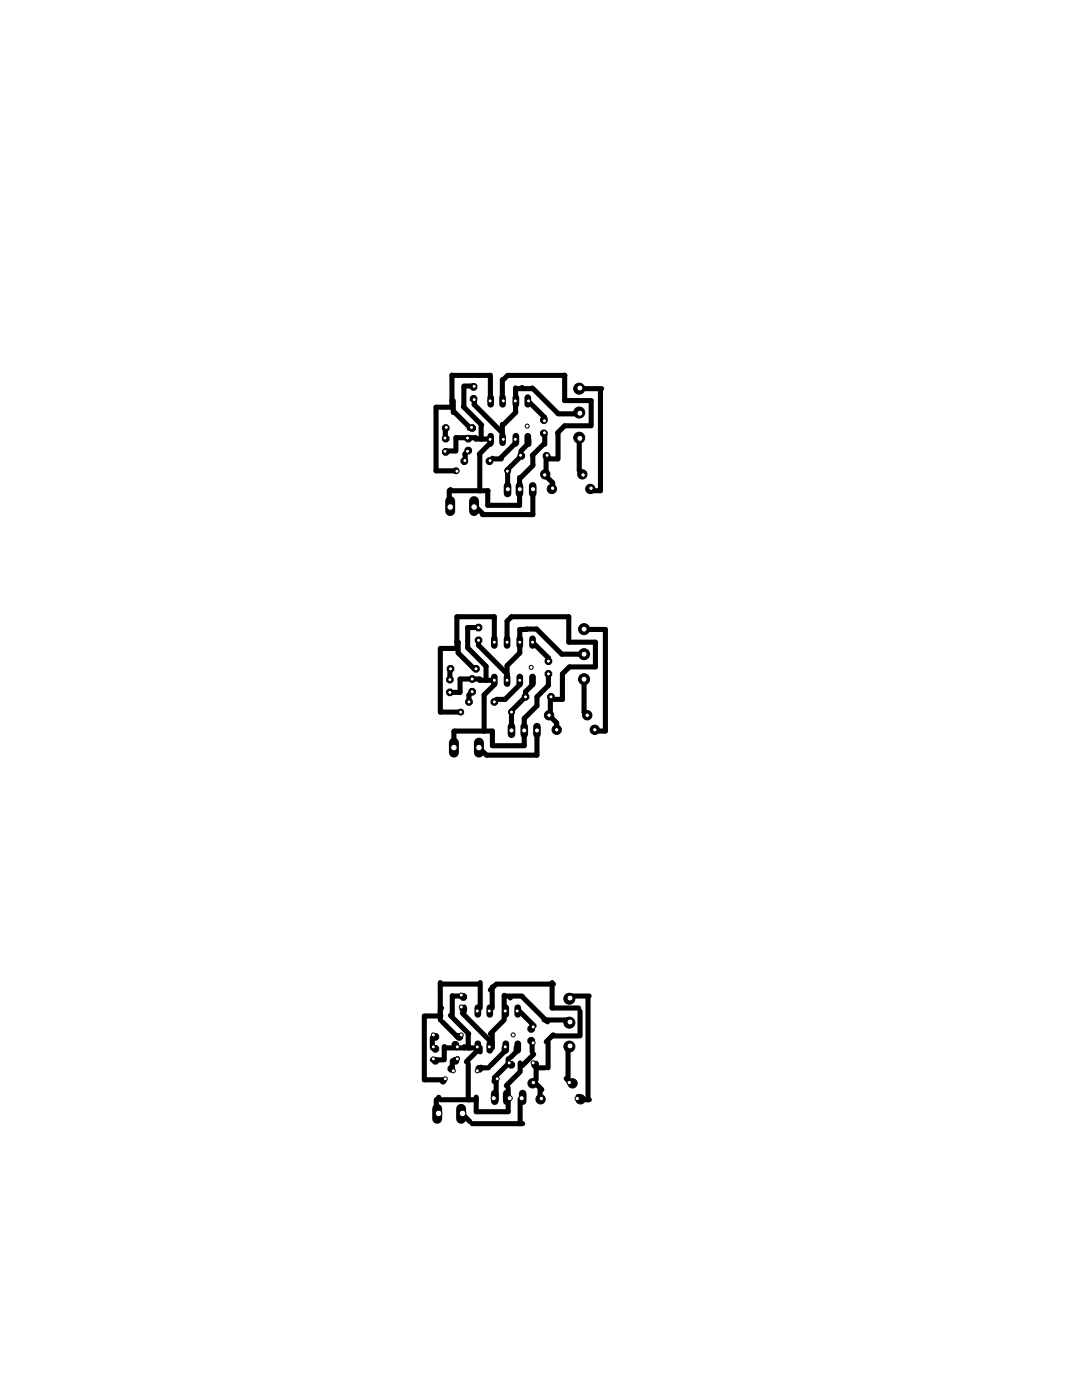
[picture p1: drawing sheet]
<svg xmlns="http://www.w3.org/2000/svg" width="216mm" height="279mm" viewBox="0 0 216 279" stroke-linecap="round" stroke-linejoin="round" font-family="sans-serif">
<g fill="none" stroke="#000" stroke-width="1">
<path d="M89.8 138.2h2v-2.7h3.9v.3h2.9v.9l-2 2v7.2M89.9 133.5l-.1 .1v2M91.2 128.2h.2v2.1l3.2 3.2h.4M94.2 138l-.6 .7v1.4M95.5 125.2h-2.2v4.1l3.7 3.7v2.8M95.5 127.8v1l5.7 5.7M98.6 128.2v-5.1h-7.4v6.3h-3.3v12.7h4M101.2 128.2v-4.2l.9-.9h11.4v5.1h5.3v4.9h-5.2l-1.4 1.4v5.1h-1.8l-.5-.5-.1 .1v3.3l-.2 .2 1.5 1.6v1.3M103.7 135.8v.9l-2.9 2.9h-1.7l-.5 .5M106.3 135.8v.9l-1.4 1.3v1.1l-2.8 2.8v3.9M106.3 128.2l3.1 3.1v.7M109.4 134.5v2.3l-2.3 2.3v1.7l-2.5 2.6v5.4h-6.3v-2.9h-7.6l-.1 3.3"/>
<path d="M116.5 125.6h4.3v20.3h-1.9l-.2-.3M116.5 130.6h-4.4l-5-5.1-3.4 .1v4.7l-2.5 2.5v3M116.5 135.6v6.5l.7 .6M107.1 145.8v4.9h-10l-1.5-1.5"/>
</g>
<circle cx="95.5" cy="127.8" r=".71" fill="#000" stroke="#000" stroke-width=".2"/>
<circle cx="95.5" cy="127.8" r=".4" fill="#fff" stroke="#000" stroke-width=".2"/>
<circle cx="95.5" cy="125.2" r=".71" fill="#000" stroke="#000" stroke-width=".2"/>
<circle cx="95.5" cy="125.2" r=".4" fill="#fff" stroke="#000" stroke-width=".2"/>
<circle cx="109.4" cy="132" r=".71" fill="#000" stroke="#000" stroke-width=".2"/>
<circle cx="109.4" cy="132" r=".4" fill="#fff" stroke="#000" stroke-width=".2"/>
<circle cx="109.4" cy="134.5" r=".71" fill="#000" stroke="#000" stroke-width=".2"/>
<circle cx="109.4" cy="134.5" r=".4" fill="#fff" stroke="#000" stroke-width=".2"/>
<circle cx="117.2" cy="142.7" r=".93" fill="#000" stroke="#000" stroke-width=".2"/>
<circle cx="117.2" cy="142.7" r=".44" fill="#fff" stroke="#000" stroke-width=".2"/>
<circle cx="109.6" cy="142.7" r=".93" fill="#000" stroke="#000" stroke-width=".2"/>
<circle cx="109.6" cy="142.7" r=".44" fill="#fff" stroke="#000" stroke-width=".2"/>
<circle cx="111.1" cy="145.6" r=".93" fill="#000" stroke="#000" stroke-width=".2"/>
<circle cx="111.1" cy="145.6" r=".44" fill="#fff" stroke="#000" stroke-width=".2"/>
<circle cx="118.7" cy="145.6" r=".93" fill="#000" stroke="#000" stroke-width=".2"/>
<circle cx="118.7" cy="145.6" r=".44" fill="#fff" stroke="#000" stroke-width=".2"/>
<path d="M107.1 145v1.5" fill="none" stroke="#000" stroke-width="1.5"/>
<circle cx="107.1" cy="145.8" r=".51" fill="#fff" stroke="#000" stroke-width=".2"/>
<path d="M104.6 145v1.5" fill="none" stroke="#000" stroke-width="1.5"/>
<circle cx="104.6" cy="145.8" r=".51" fill="#fff" stroke="#000" stroke-width=".2"/>
<path d="M102.1 145v1.5" fill="none" stroke="#000" stroke-width="1.5"/>
<circle cx="102.1" cy="145.8" r=".51" fill="#fff" stroke="#000" stroke-width=".2"/>
<circle cx="116.5" cy="135.6" r="1.1" fill="#000" stroke="#000" stroke-width=".2"/>
<circle cx="116.5" cy="135.6" r=".59" fill="#fff" stroke="#000" stroke-width=".2"/>
<circle cx="116.5" cy="130.6" r="1.1" fill="#000" stroke="#000" stroke-width=".2"/>
<circle cx="116.5" cy="130.6" r=".59" fill="#fff" stroke="#000" stroke-width=".2"/>
<circle cx="116.5" cy="125.6" r="1.1" fill="#000" stroke="#000" stroke-width=".2"/>
<circle cx="116.5" cy="125.6" r=".59" fill="#fff" stroke="#000" stroke-width=".2"/>
<circle cx="109.9" cy="139.1" r=".71" fill="#000" stroke="#000" stroke-width=".2"/>
<circle cx="109.9" cy="139.1" r=".4" fill="#fff" stroke="#000" stroke-width=".2"/>
<circle cx="104.9" cy="139.1" r=".71" fill="#000" stroke="#000" stroke-width=".2"/>
<circle cx="104.9" cy="139.1" r=".4" fill="#fff" stroke="#000" stroke-width=".2"/>
<circle cx="89.9" cy="133.5" r=".71" fill="#000" stroke="#000" stroke-width=".2"/>
<circle cx="89.9" cy="133.5" r=".4" fill="#fff" stroke="#000" stroke-width=".2"/>
<circle cx="95" cy="133.5" r=".71" fill="#000" stroke="#000" stroke-width=".2"/>
<circle cx="95" cy="133.5" r=".4" fill="#fff" stroke="#000" stroke-width=".2"/>
<circle cx="89.8" cy="135.6" r=".71" fill="#000" stroke="#000" stroke-width=".2"/>
<circle cx="89.8" cy="135.6" r=".4" fill="#fff" stroke="#000" stroke-width=".2"/>
<circle cx="89.8" cy="138.2" r=".71" fill="#000" stroke="#000" stroke-width=".2"/>
<circle cx="89.8" cy="138.2" r=".4" fill="#fff" stroke="#000" stroke-width=".2"/>
<circle cx="93.6" cy="140.1" r=".71" fill="#000" stroke="#000" stroke-width=".2"/>
<circle cx="93.6" cy="140.1" r=".4" fill="#fff" stroke="#000" stroke-width=".2"/>
<circle cx="98.6" cy="140.1" r=".71" fill="#000" stroke="#000" stroke-width=".2"/>
<circle cx="98.6" cy="140.1" r=".4" fill="#fff" stroke="#000" stroke-width=".2"/>
<circle cx="94.2" cy="138" r=".71" fill="#000" stroke="#000" stroke-width=".2"/>
<circle cx="94.2" cy="138" r=".4" fill="#fff" stroke="#000" stroke-width=".2"/>
<circle cx="94.2" cy="135.5" r=".71" fill="#000" stroke="#000" stroke-width=".2"/>
<circle cx="94.2" cy="135.5" r=".4" fill="#fff" stroke="#000" stroke-width=".2"/>
<path d="M98.6 135.1v1.3" fill="none" stroke="#000" stroke-width="1.3"/>
<circle cx="98.6" cy="135.8" r=".4" fill="#fff" stroke="#000" stroke-width=".2"/>
<path d="M101.2 135.1v1.3" fill="none" stroke="#000" stroke-width="1.3"/>
<circle cx="101.2" cy="135.8" r=".4" fill="#fff" stroke="#000" stroke-width=".2"/>
<path d="M101.2 127.5v1.3" fill="none" stroke="#000" stroke-width="1.3"/>
<circle cx="101.2" cy="128.2" r=".4" fill="#fff" stroke="#000" stroke-width=".2"/>
<path d="M98.6 127.5v1.3" fill="none" stroke="#000" stroke-width="1.3"/>
<circle cx="98.6" cy="128.2" r=".4" fill="#fff" stroke="#000" stroke-width=".2"/>
<path d="M103.7 135.1v1.3" fill="none" stroke="#000" stroke-width="1.3"/>
<circle cx="103.7" cy="135.8" r=".4" fill="#fff" stroke="#000" stroke-width=".2"/>
<path d="M106.3 135.1v1.3" fill="none" stroke="#000" stroke-width="1.3"/>
<circle cx="106" cy="133.2" r=".4" fill="#fff" stroke="#000" stroke-width=".2"/>
<path d="M103.7 127.5v1.3" fill="none" stroke="#000" stroke-width="1.3"/>
<circle cx="103.7" cy="128.2" r=".4" fill="#fff" stroke="#000" stroke-width=".2"/>
<path d="M106.3 127.5v1.3" fill="none" stroke="#000" stroke-width="1.3"/>
<circle cx="106.3" cy="128.2" r=".4" fill="#fff" stroke="#000" stroke-width=".2"/>
<path d="M95.6 148.2v2" fill="none" stroke="#000" stroke-width="2"/>
<circle cx="95.6" cy="149.2" r=".66" fill="#fff" stroke="#000" stroke-width=".2"/>
<path d="M90.6 148.2v2" fill="none" stroke="#000" stroke-width="2"/>
<circle cx="90.6" cy="149.2" r=".66" fill="#fff" stroke="#000" stroke-width=".2"/>
<circle cx="91.9" cy="142.1" r=".59" fill="#000" stroke="#000" stroke-width=".2"/>
<circle cx="91.9" cy="142.1" r=".4" fill="#fff" stroke="#000" stroke-width=".2"/>
<circle cx="102.1" cy="142.1" r=".59" fill="#000" stroke="#000" stroke-width=".2"/>
<circle cx="102.1" cy="142.1" r=".4" fill="#fff" stroke="#000" stroke-width=".2"/>
<g fill="none" stroke="#000" stroke-width="1">
<path d="M90.2 74.9h7.5M90.2 74.9v5h.2M92.6 77h2.1M92.6 77.2v4.1M94.7 79.7v1M97.9 74.9v5M100.2 75.8v4.1M101.3 74.9l-.9 .9M101.3 74.9h11.4M102.9 77.4v2.5M102.9 77.6h1.3M104.2 77.3l-.1 .1"/>
<path d="M104.2 77.6h2M106.2 77.4l5 5M112.7 74.9v5h5.3M115.7 77.4h.1M115.8 77.6h4.3M119.8 77.7v20.2h-1.8M88.9 90h2M88.9 85.6v2M89.1 85.5l-.1 .1M89.7 97.9v3.2M89.9 97.7l-.1 .1M89.9 97.9h7.5"/>
<path d="M90.2 80v1.3M90.3 81.3h-3.3v12.7h4.1M90.4 80.2v2.1M90.6 82.2l3.2 3.1M92.5 81.1l3.6 3.7M92.8 90.7v1.4M93.4 90l-.7 .6M93.6 85.5h.4M94.6 80.7l5.7 5.7M94.9 87.4l-3.9-.1v2.7M94.9 87.4v.2h2.8M95.7 90.7v7.2"/>
<path d="M96 84.8v2.8M97.7 88.6l-2.1 2M97.9 87.8v.9M98.3 91.5l-.6 .5M98.4 91.6h1.6M100.2 84.7v2.9M101.3 93.7v4M102.8 88.5l-2.9 2.9M102.9 80.2v2.1M102.9 87.8v.9M102.9 82.3l-2.5 2.5M103.7 97.8v3h-6.4v-2.9"/>
<path d="M103.7 95.3v2.4M103.9 90l.1 1-2.8 2.8M105.4 80.1l3.2 3.1M105.5 88.4l-1.4 1.4M105.5 87.8v.9M106.3 90.9v1.7M106.3 97.8v4.9M106.4 92.9l-2.6 2.5M108.5 88.6l-2.3 2.3M108.6 94.7l1.5 1.5M108.7 83.3v.6M108.7 86.4v2.3"/>
<path d="M108.8 94.4l-.2 .2M109 91.2v3.3M109 91l-.1 .2M109.1 90.9l.5 .5M109.5 91.6h1.8M110.3 96.3v1.4M111.3 86.5v5.1M111.3 82.6h4.5M112.6 85l-1.4 1.4M112.7 85h5.2M115.6 87.4v6.6M115.7 94l.7 .6"/>
<path d="M117.9 97.5l.2 .3M118 80v5M94.8 101l1.5 1.5M96.3 102.7h10"/>
</g>
<circle cx="94.5" cy="79.6" r=".71" fill="#000" stroke="#000" stroke-width=".2"/>
<circle cx="94.6" cy="79.7" r=".4" fill="#fff" stroke="#000" stroke-width=".2"/>
<circle cx="94.5" cy="77.2" r=".71" fill="#000" stroke="#000" stroke-width=".2"/>
<circle cx="94.6" cy="77.1" r=".4" fill="#fff" stroke="#000" stroke-width=".2"/>
<circle cx="108.5" cy="83.8" r=".71" fill="#000" stroke="#000" stroke-width=".2"/>
<circle cx="108.6" cy="84" r=".4" fill="#fff" stroke="#000" stroke-width=".2"/>
<circle cx="108.5" cy="86.5" r=".71" fill="#000" stroke="#000" stroke-width=".2"/>
<circle cx="108.6" cy="86.4" r=".4" fill="#fff" stroke="#000" stroke-width=".2"/>
<circle cx="116.2" cy="94.7" r=".93" fill="#000" stroke="#000" stroke-width=".2"/>
<circle cx="116.4" cy="94.8" r=".44" fill="#fff" stroke="#000" stroke-width=".2"/>
<circle cx="108.8" cy="94.7" r=".93" fill="#000" stroke="#000" stroke-width=".2"/>
<circle cx="108.7" cy="94.8" r=".44" fill="#fff" stroke="#000" stroke-width=".2"/>
<circle cx="110.1" cy="97.6" r=".93" fill="#000" stroke="#000" stroke-width=".2"/>
<circle cx="110.3" cy="97.4" r=".44" fill="#fff" stroke="#000" stroke-width=".2"/>
<circle cx="117.8" cy="97.6" r=".93" fill="#000" stroke="#000" stroke-width=".2"/>
<circle cx="117.9" cy="97.4" r=".44" fill="#fff" stroke="#000" stroke-width=".2"/>
<path d="M106.3 97v1.5" fill="none" stroke="#000" stroke-width="1.5"/>
<circle cx="106.4" cy="97.6" r=".51" fill="#fff" stroke="#000" stroke-width=".2"/>
<path d="M103.7 97v1.5" fill="none" stroke="#000" stroke-width="1.5"/>
<circle cx="103.7" cy="97.6" r=".51" fill="#fff" stroke="#000" stroke-width=".2"/>
<path d="M101.3 97v1.5" fill="none" stroke="#000" stroke-width="1.5"/>
<circle cx="101.3" cy="97.6" r=".51" fill="#fff" stroke="#000" stroke-width=".2"/>
<circle cx="115.6" cy="87.4" r="1.1" fill="#000" stroke="#000" stroke-width=".2"/>
<circle cx="115.7" cy="87.5" r=".59" fill="#fff" stroke="#000" stroke-width=".2"/>
<circle cx="115.6" cy="82.3" r="1.1" fill="#000" stroke="#000" stroke-width=".2"/>
<circle cx="115.7" cy="82.5" r=".59" fill="#fff" stroke="#000" stroke-width=".2"/>
<circle cx="115.6" cy="77.6" r="1.1" fill="#000" stroke="#000" stroke-width=".2"/>
<circle cx="115.7" cy="77.4" r=".59" fill="#fff" stroke="#000" stroke-width=".2"/>
<circle cx="109" cy="91" r=".71" fill="#000" stroke="#000" stroke-width=".2"/>
<circle cx="109.2" cy="90.9" r=".4" fill="#fff" stroke="#000" stroke-width=".2"/>
<circle cx="104" cy="91" r=".71" fill="#000" stroke="#000" stroke-width=".2"/>
<circle cx="103.9" cy="90.9" r=".4" fill="#fff" stroke="#000" stroke-width=".2"/>
<circle cx="88.9" cy="85.4" r=".71" fill="#000" stroke="#000" stroke-width=".2"/>
<circle cx="89.1" cy="85.3" r=".4" fill="#fff" stroke="#000" stroke-width=".2"/>
<circle cx="94.2" cy="85.4" r=".71" fill="#000" stroke="#000" stroke-width=".2"/>
<circle cx="94.1" cy="85.3" r=".4" fill="#fff" stroke="#000" stroke-width=".2"/>
<circle cx="88.9" cy="87.5" r=".71" fill="#000" stroke="#000" stroke-width=".2"/>
<circle cx="88.8" cy="87.4" r=".4" fill="#fff" stroke="#000" stroke-width=".2"/>
<circle cx="88.9" cy="90.2" r=".71" fill="#000" stroke="#000" stroke-width=".2"/>
<circle cx="88.8" cy="90.1" r=".4" fill="#fff" stroke="#000" stroke-width=".2"/>
<circle cx="92.6" cy="92" r=".71" fill="#000" stroke="#000" stroke-width=".2"/>
<circle cx="92.8" cy="91.9" r=".4" fill="#fff" stroke="#000" stroke-width=".2"/>
<circle cx="97.7" cy="92" r=".71" fill="#000" stroke="#000" stroke-width=".2"/>
<circle cx="97.8" cy="91.9" r=".4" fill="#fff" stroke="#000" stroke-width=".2"/>
<circle cx="93.4" cy="89.9" r=".71" fill="#000" stroke="#000" stroke-width=".2"/>
<circle cx="93.3" cy="90.1" r=".4" fill="#fff" stroke="#000" stroke-width=".2"/>
<circle cx="93.4" cy="87.5" r=".71" fill="#000" stroke="#000" stroke-width=".2"/>
<circle cx="93.3" cy="87.4" r=".4" fill="#fff" stroke="#000" stroke-width=".2"/>
<path d="M97.9 87v1.4" fill="none" stroke="#000" stroke-width="1.3"/>
<circle cx="97.8" cy="87.7" r=".4" fill="#fff" stroke="#000" stroke-width=".2"/>
<path d="M100.3 87v1.4" fill="none" stroke="#000" stroke-width="1.3"/>
<circle cx="100.4" cy="87.7" r=".4" fill="#fff" stroke="#000" stroke-width=".2"/>
<path d="M100.3 79.4v1.3" fill="none" stroke="#000" stroke-width="1.3"/>
<circle cx="100.4" cy="80" r=".4" fill="#fff" stroke="#000" stroke-width=".2"/>
<path d="M97.9 79.4v1.3" fill="none" stroke="#000" stroke-width="1.3"/>
<circle cx="97.8" cy="80" r=".4" fill="#fff" stroke="#000" stroke-width=".2"/>
<path d="M102.9 87v1.4" fill="none" stroke="#000" stroke-width="1.3"/>
<circle cx="102.8" cy="87.7" r=".4" fill="#fff" stroke="#000" stroke-width=".2"/>
<path d="M105.3 87v1.4" fill="none" stroke="#000" stroke-width="1.3"/>
<circle cx="105.2" cy="85" r=".4" fill="#fff" stroke="#000" stroke-width=".2"/>
<path d="M102.9 79.4v1.3" fill="none" stroke="#000" stroke-width="1.3"/>
<circle cx="102.8" cy="80" r=".4" fill="#fff" stroke="#000" stroke-width=".2"/>
<path d="M105.3 79.4v1.3" fill="none" stroke="#000" stroke-width="1.3"/>
<circle cx="105.5" cy="80" r=".4" fill="#fff" stroke="#000" stroke-width=".2"/>
<path d="M94.6 100v2" fill="none" stroke="#000" stroke-width="2"/>
<circle cx="94.6" cy="101.2" r=".66" fill="#fff" stroke="#000" stroke-width=".2"/>
<path d="M89.8 100v2" fill="none" stroke="#000" stroke-width="2"/>
<circle cx="89.8" cy="101.2" r=".66" fill="#fff" stroke="#000" stroke-width=".2"/>
<circle cx="91" cy="94" r=".59" fill="#000" stroke="#000" stroke-width=".2"/>
<circle cx="91.2" cy="94" r=".4" fill="#fff" stroke="#000" stroke-width=".2"/>
<circle cx="101.3" cy="94" r=".59" fill="#000" stroke="#000" stroke-width=".2"/>
<circle cx="101.2" cy="94" r=".4" fill="#fff" stroke="#000" stroke-width=".2"/>
<g fill="none" stroke="#000" stroke-width="1">
<path d="M87.9 196.4h7.4M87.9 196.1v5.1h.2M90.2 198.8h2.2M90.2 198.7v4.1M95.8 196.1v5.1M98.2 197v4.2M98.7 196.7l-.9 .9M99 196.4h11.4M100.6 198.8h1.3M100.6 198.6v2.6M101.9 199.1l-.1 .1M102.2 198.8h2"/>
<path d="M104.2 198.9l5 5M110.2 196.1v5.1h5.3M113.3 198.8h4.3M113.7 199.1l.1 .1M117.3 199.2v20.3M86.3 211.5h2M86.3 207.1v2M86.8 207l-.1 .1M87.1 219.4v3.3M87.6 219l-.1 .1M87.9 201.4v2.2M87.9 219.5h7.2"/>
<path d="M88 202.8h-3.3v12.7h4M88.3 203.9l3.1 3.2M88.7 208.9v2.6M88.7 209.1h3.9M89.9 202.6l3.6 3.7M90.2 211.7v1.4M91 206.7h.4M91.3 211.3l-.6 .6M92.3 202.2l5.7 5.7M92.6 208.9v.2h2.5M92.6 201v1M93.4 206.3v2.8"/>
<path d="M93.4 212.3v7.2M95 218.9v3h6.4M95.1 209.9l-2 2M95.8 209v.9M95.8 213.1h1.7M96 213l-.6 .5M98.2 206.2v2.9M99 215.2v.3M99 215.8v3.7M100.4 203.8l-2.6 2.5M100.6 201.4v2.2M100.6 209v.9"/>
<path d="M100.8 209.8l-3 2.9M101.4 211.3v1l-2.8 2.8M101.4 217.1v4.8M103 209v.9M103.2 209.7l-1.4 1.4M103.4 201.6l3.2 3.1M103.6 214.1l-2.6 2.6M103.8 212.1v1.8M103.8 219.3v5M106.2 204.5v.7M106.2 207.6v2.3M106.5 210.4l-2.3 2.3"/>
<path d="M106.6 215.9l1.5 1.6M106.6 212.2l.5 .5M106.7 212.6l-.1 .1M106.9 215.6l-.3 .3M107 212.2v3.3M107 213.1h1.8M107.8 217.3v1.4M108.6 203.6h4.4M109.4 208v5.1M110.2 206.7h5.1M110.4 206.5l-1.4 1.4M113 215.2l.6 .7"/>
<path d="M113.3 208.9v6.6M115.4 218.8l.2 .3M115.7 201.8v4.9M115.7 219.5h1.9M92.3 222.3l1.5 1.5M94.2 224.3h10.1"/>
</g>
<circle cx="92.5" cy="201.4" r=".71" fill="#000" stroke="#000" stroke-width=".2"/>
<circle cx="92" cy="201" r=".4" fill="#fff" stroke="#000" stroke-width=".2"/>
<circle cx="92.5" cy="199" r=".71" fill="#000" stroke="#000" stroke-width=".2"/>
<circle cx="92" cy="198.6" r=".4" fill="#fff" stroke="#000" stroke-width=".2"/>
<circle cx="106" cy="205.3" r=".71" fill="#000" stroke="#000" stroke-width=".2"/>
<circle cx="106.4" cy="204.9" r=".4" fill="#fff" stroke="#000" stroke-width=".2"/>
<circle cx="106" cy="207.7" r=".71" fill="#000" stroke="#000" stroke-width=".2"/>
<circle cx="106.4" cy="208.1" r=".4" fill="#fff" stroke="#000" stroke-width=".2"/>
<circle cx="114.2" cy="216.2" r=".93" fill="#000" stroke="#000" stroke-width=".2"/>
<circle cx="113.6" cy="216" r=".44" fill="#fff" stroke="#000" stroke-width=".2"/>
<circle cx="106.3" cy="216.2" r=".93" fill="#000" stroke="#000" stroke-width=".2"/>
<circle cx="106.4" cy="216" r=".44" fill="#fff" stroke="#000" stroke-width=".2"/>
<circle cx="107.9" cy="219.4" r=".93" fill="#000" stroke="#000" stroke-width=".2"/>
<circle cx="108" cy="219.2" r=".44" fill="#fff" stroke="#000" stroke-width=".2"/>
<circle cx="115.8" cy="219.4" r=".93" fill="#000" stroke="#000" stroke-width=".2"/>
<circle cx="115.2" cy="219.2" r=".44" fill="#fff" stroke="#000" stroke-width=".2"/>
<path d="M104.3 218.2v1.6" fill="none" stroke="#000" stroke-width="1.5"/>
<circle cx="104.1" cy="219.2" r=".51" fill="#fff" stroke="#000" stroke-width=".2"/>
<path d="M101.1 218.2v1.6" fill="none" stroke="#000" stroke-width="1.5"/>
<circle cx="101.7" cy="219.2" r=".51" fill="#fff" stroke="#000" stroke-width=".2"/>
<path d="M98.7 218.2v1.6" fill="none" stroke="#000" stroke-width="1.5"/>
<circle cx="98.5" cy="219.2" r=".51" fill="#fff" stroke="#000" stroke-width=".2"/>
<circle cx="113.6" cy="208.9" r="1.1" fill="#000" stroke="#000" stroke-width=".2"/>
<circle cx="113.7" cy="208.7" r=".59" fill="#fff" stroke="#000" stroke-width=".2"/>
<circle cx="113.6" cy="204.1" r="1.1" fill="#000" stroke="#000" stroke-width=".2"/>
<circle cx="113.7" cy="204" r=".59" fill="#fff" stroke="#000" stroke-width=".2"/>
<circle cx="113.6" cy="199.3" r="1.1" fill="#000" stroke="#000" stroke-width=".2"/>
<circle cx="113.7" cy="199.2" r=".59" fill="#fff" stroke="#000" stroke-width=".2"/>
<circle cx="106.8" cy="212.5" r=".71" fill="#000" stroke="#000" stroke-width=".2"/>
<circle cx="106.4" cy="212.1" r=".4" fill="#fff" stroke="#000" stroke-width=".2"/>
<circle cx="102" cy="212.5" r=".71" fill="#000" stroke="#000" stroke-width=".2"/>
<circle cx="101.6" cy="212.1" r=".4" fill="#fff" stroke="#000" stroke-width=".2"/>
<circle cx="86.9" cy="206.9" r=".71" fill="#000" stroke="#000" stroke-width=".2"/>
<circle cx="86.5" cy="206.5" r=".4" fill="#fff" stroke="#000" stroke-width=".2"/>
<circle cx="91.7" cy="206.9" r=".71" fill="#000" stroke="#000" stroke-width=".2"/>
<circle cx="92" cy="206.5" r=".4" fill="#fff" stroke="#000" stroke-width=".2"/>
<circle cx="86.9" cy="209.3" r=".71" fill="#000" stroke="#000" stroke-width=".2"/>
<circle cx="86.5" cy="208.9" r=".4" fill="#fff" stroke="#000" stroke-width=".2"/>
<circle cx="86.9" cy="211.7" r=".71" fill="#000" stroke="#000" stroke-width=".2"/>
<circle cx="86.5" cy="211.3" r=".4" fill="#fff" stroke="#000" stroke-width=".2"/>
<circle cx="90.1" cy="213.3" r=".71" fill="#000" stroke="#000" stroke-width=".2"/>
<circle cx="90.4" cy="213.7" r=".4" fill="#fff" stroke="#000" stroke-width=".2"/>
<circle cx="95.6" cy="213.3" r=".71" fill="#000" stroke="#000" stroke-width=".2"/>
<circle cx="95.2" cy="213.7" r=".4" fill="#fff" stroke="#000" stroke-width=".2"/>
<circle cx="90.9" cy="211.7" r=".71" fill="#000" stroke="#000" stroke-width=".2"/>
<circle cx="91.2" cy="211.3" r=".4" fill="#fff" stroke="#000" stroke-width=".2"/>
<circle cx="90.9" cy="208.5" r=".71" fill="#000" stroke="#000" stroke-width=".2"/>
<circle cx="91.2" cy="208.9" r=".4" fill="#fff" stroke="#000" stroke-width=".2"/>
<path d="M95.3 208.3v1.3" fill="none" stroke="#000" stroke-width="1.3"/>
<circle cx="95.2" cy="208.9" r=".4" fill="#fff" stroke="#000" stroke-width=".2"/>
<path d="M97.7 208.3v1.3" fill="none" stroke="#000" stroke-width="1.3"/>
<circle cx="97.6" cy="208.9" r=".4" fill="#fff" stroke="#000" stroke-width=".2"/>
<path d="M97.7 201.1v1.3" fill="none" stroke="#000" stroke-width="1.3"/>
<circle cx="97.6" cy="201.8" r=".4" fill="#fff" stroke="#000" stroke-width=".2"/>
<path d="M95.3 201.1v1.3" fill="none" stroke="#000" stroke-width="1.3"/>
<circle cx="95.2" cy="201.8" r=".4" fill="#fff" stroke="#000" stroke-width=".2"/>
<path d="M100.9 208.3v1.3" fill="none" stroke="#000" stroke-width="1.3"/>
<circle cx="100.8" cy="208.9" r=".4" fill="#fff" stroke="#000" stroke-width=".2"/>
<path d="M103.3 208.3v1.3" fill="none" stroke="#000" stroke-width="1.3"/>
<circle cx="102.4" cy="206.5" r=".4" fill="#fff" stroke="#000" stroke-width=".2"/>
<path d="M100.9 201.1v1.3" fill="none" stroke="#000" stroke-width="1.3"/>
<circle cx="100.8" cy="201.8" r=".4" fill="#fff" stroke="#000" stroke-width=".2"/>
<path d="M103.3 201.1v1.3" fill="none" stroke="#000" stroke-width="1.3"/>
<circle cx="103.2" cy="201.8" r=".4" fill="#fff" stroke="#000" stroke-width=".2"/>
<path d="M92 221.3v2" fill="none" stroke="#000" stroke-width="2"/>
<circle cx="92.3" cy="222.2" r=".66" fill="#fff" stroke="#000" stroke-width=".2"/>
<path d="M87.2 221.3v2" fill="none" stroke="#000" stroke-width="2"/>
<circle cx="87.5" cy="222.2" r=".66" fill="#fff" stroke="#000" stroke-width=".2"/>
<circle cx="88.4" cy="215.7" r=".59" fill="#000" stroke="#000" stroke-width=".2"/>
<circle cx="88.9" cy="215.3" r=".4" fill="#fff" stroke="#000" stroke-width=".2"/>
<circle cx="98.8" cy="215.7" r=".59" fill="#000" stroke="#000" stroke-width=".2"/>
<circle cx="99.2" cy="215.3" r=".4" fill="#fff" stroke="#000" stroke-width=".2"/>
</svg>
